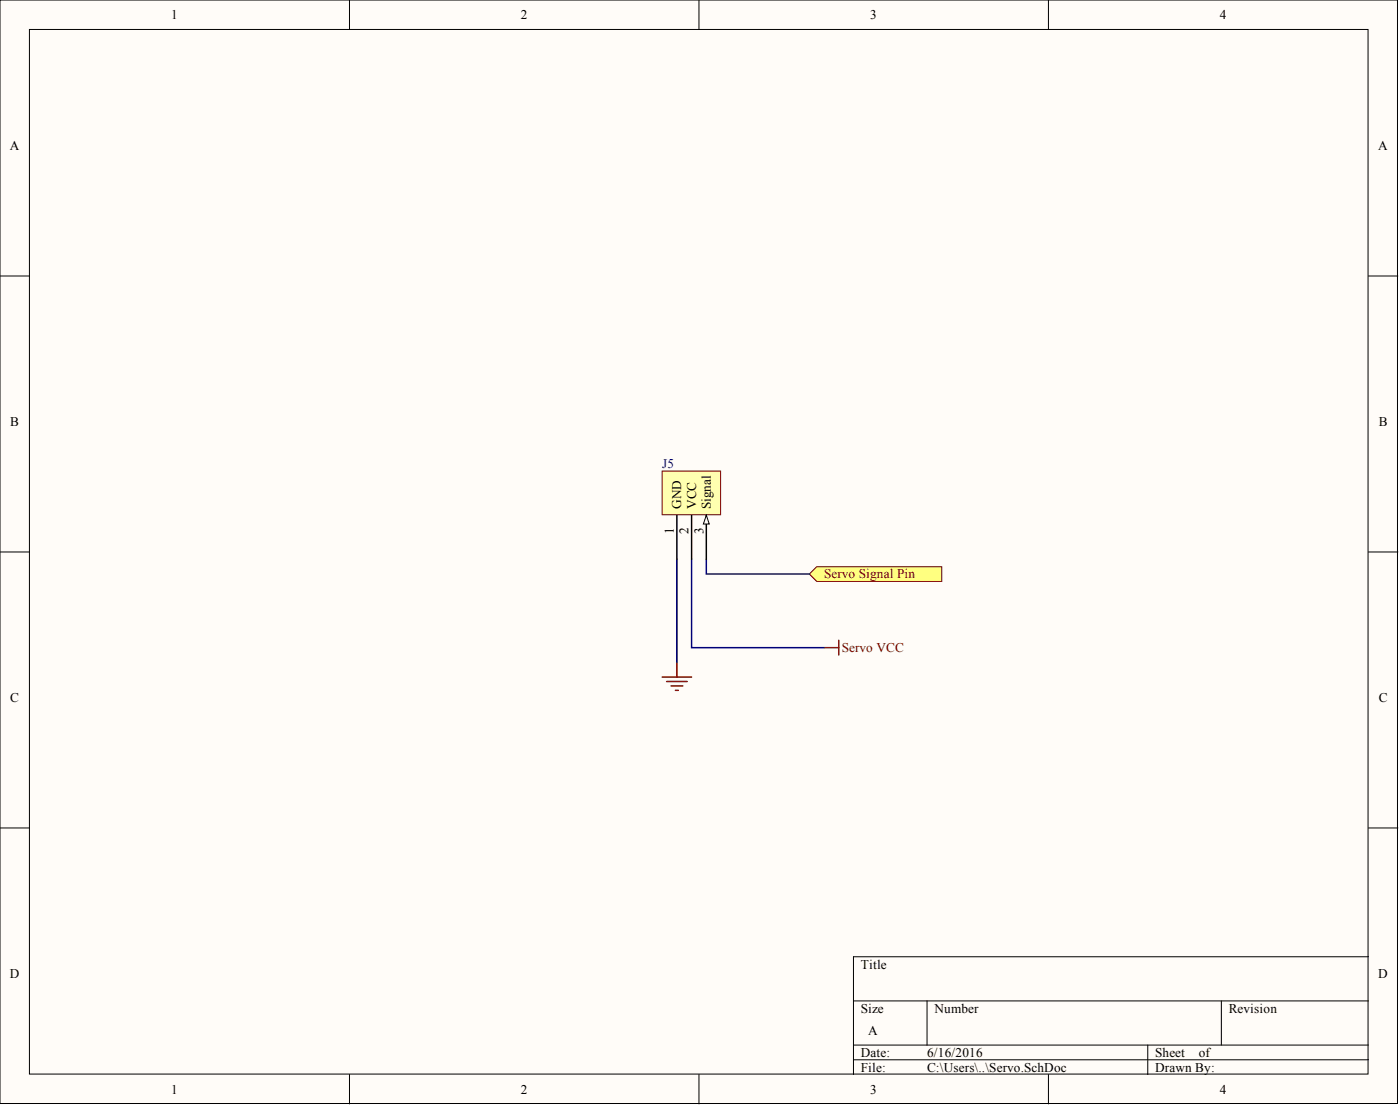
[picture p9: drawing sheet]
<svg xmlns="http://www.w3.org/2000/svg" width="241mm" height="190mm" viewBox="0 0 241 190" stroke-linecap="round" stroke-linejoin="round" font-family="sans-serif">
<defs><g id="words">
<g font-size="2.3">
<text x="29.5" y="3.3">1</text>
<text x="89.8" y="3.3">2</text>
<text x="150" y="3.3">3</text>
<text x="210.3" y="3.3">4</text>
<text x="1.7" y="25.8">A</text>
<text x="237.6" y="25.8">A</text>
<text x="1.8" y="73.4">B</text>
<text x="237.6" y="73.4">B</text>
<text x="117.4" y="87.7" transform="rotate(-90 117.4 87.7)">GND</text>
<text x="120" y="87.7" transform="rotate(-90 120 87.7)">VCC</text>
<text x="122.5" y="87.7" transform="rotate(-90 122.5 87.7)">Signal</text>
<text x="116.2" y="91.9" transform="rotate(-90 116.2 91.9)">1</text>
<text x="118.7" y="91.9" transform="rotate(-90 118.7 91.9)">2</text>
<text x="121.2" y="91.9" transform="rotate(-90 121.2 91.9)">3</text>
<text x="1.8" y="120.9">C</text>
<text x="237.6" y="120.9">C</text>
<text x="148.4" y="166.8">Title</text>
<text x="1.7" y="168.4">D</text>
<text x="237.6" y="168.4">D</text>
<text x="148.4" y="174.4">Size</text>
<text x="149.6" y="178.2">A</text>
<text x="161.1" y="174.4">Number</text>
<text x="211.8" y="174.4">Revision</text>
<text x="148.4" y="182">Date:</text>
<text x="148.4" y="184.6">File:</text>
<text x="159.8" y="182">6/16/2016</text>
<text x="159.8" y="184.6">C:\Users\..\Servo.SchDoc</text>
<text x="199.1" y="182">Sheet</text>
<text x="199.1" y="184.6">Drawn By:</text>
<text x="206.6" y="182">of</text>
<text x="29.5" y="188.4">1</text>
<text x="89.8" y="188.4">2</text>
<text x="150" y="188.4">3</text>
<text x="210.3" y="188.4">4</text>
</g>
<text font-size="2.3" fill="#000080" x="114.1" y="80.6">J5</text>
<g font-size="2.3" fill="#800000">
<text x="142" y="99.6">Servo Signal Pin</text>
<text x="145.1" y="112.3">Servo VCC</text>
</g>
</g></defs>
<g fill="#fffcf8" stroke="#000" stroke-width=".17">
<path d="M0 0h240.9v190.1h-240.9z"/>
<path d="M5.1 5.1h230.7v179.9h-230.7z"/>
</g>
<g fill="none" stroke="#000" stroke-width=".17">
<path d="M60.2 0v5.1M120.5 0v5.1M180.7 0v5.1M0 47.5h5.1M235.9 47.5h5M0 95.1h5.1M235.9 95.1h5M0 142.6h5.1M235.9 142.6h5M147.1 172.4h88.8M159.8 172.4v7.6M210.5 172.4v7.6"/>
<path d="M235.9 164.8h-88.8v20.3M60.2 185.1v5M120.5 185.1v5M147.1 180h88.8M147.1 182.5h88.8M180.7 185.1v5M197.8 180v5.1"/>
</g>
<path d="M114.1 116.6h5.1M114.9 117.4h3.5M115.7 118.1h2M116.4 118.9h.5M116.7 114.1v2.5" fill="none" stroke="#800000" stroke-width=".25"/>
<path d="M116.7 96.3v17.8" fill="none" stroke="#000080" stroke-width=".25"/>
<path d="M139.5 98.9l1.3-1.3h21.5v2.5h-21.5z" fill-rule="evenodd" fill="#ffff80" stroke="#800000" stroke-width=".17"/>
<path d="M142 111.6h2.6M144.6 110.3v2.5" fill="none" stroke="#800000" stroke-width=".25"/>
<path d="M119.2 96.3v15.3h22.8M121.7 96.3v2.6h17.8" fill="none" stroke="#000080" stroke-width=".25"/>
<path d="M114.1 81.1h10.1v7.6h-10.1z" fill="#ffffb0" stroke="#800000" stroke-width=".17"/>
<path d="M116.7 88.7v7.6M119.2 88.7v7.6M121.7 88.7v7.6" fill="none" stroke="#000" stroke-width=".25"/>
<path d="M121.7 88.7l.5 1.6h-1z" fill="#fffcf8" stroke="#000" stroke-width=".17"/>
<use href="#words"/>
</svg>
